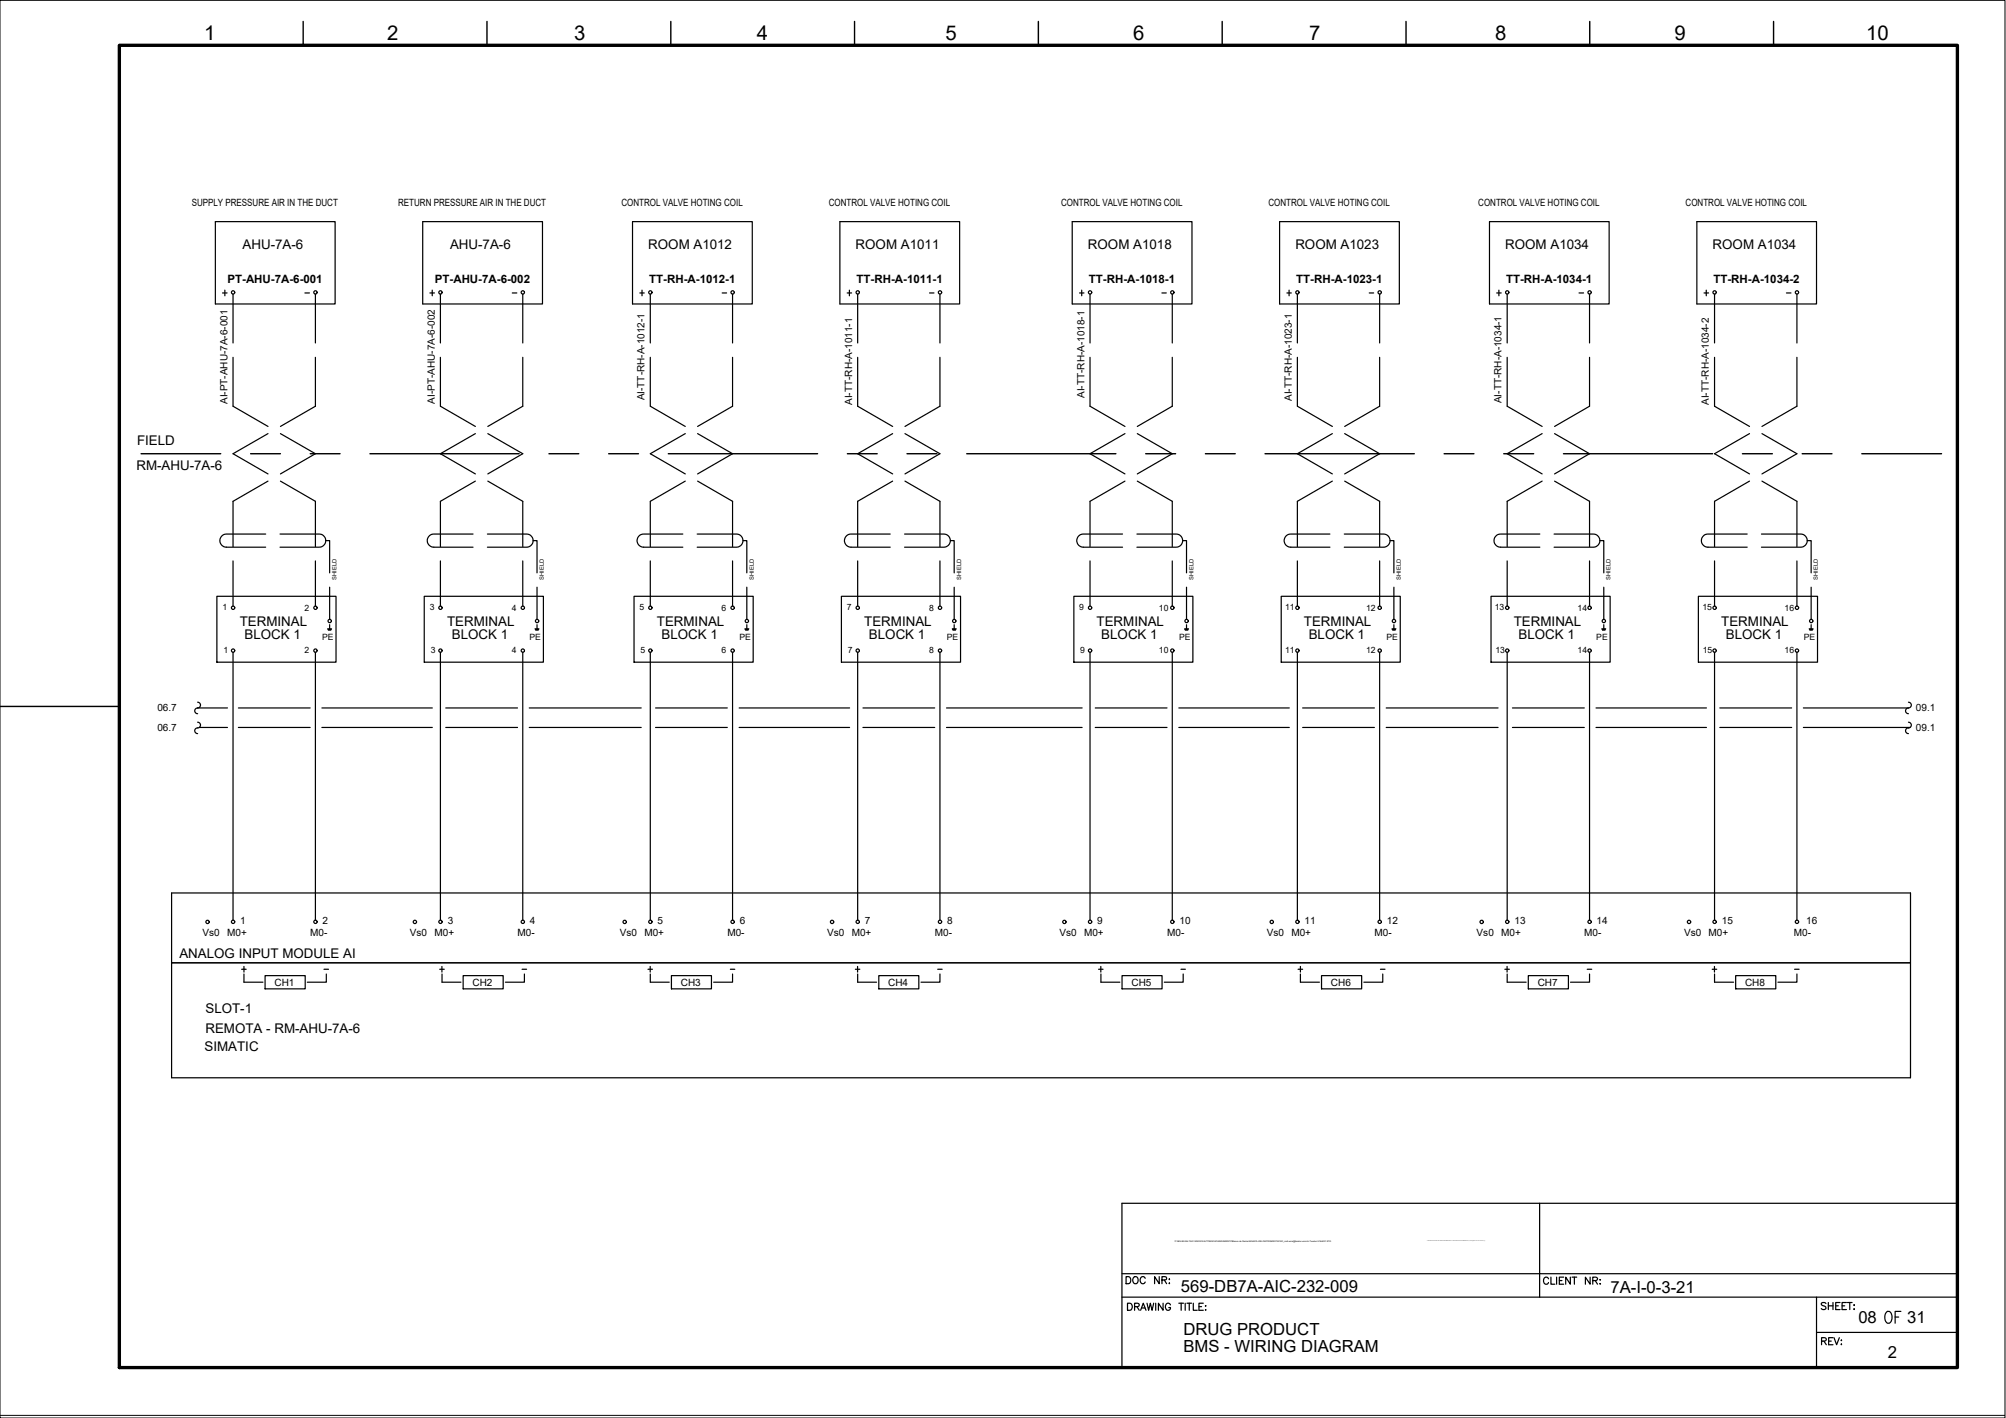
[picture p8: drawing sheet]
<svg xmlns="http://www.w3.org/2000/svg" width="420mm" height="297mm" viewBox="0 0 420 297" stroke-linecap="round" stroke-linejoin="round" font-family="sans-serif">
<defs><g id="words">
<text font-size="5.7" x="393.7" y="278.3">OF</text>
<text font-size="4.4" x="234.6" y="270.2">DOC NR:</text>
<g font-size="4.3">
<text x="42.8" y="8.4">1</text>
<text x="81.1" y="8.4">2</text>
<text x="120.3" y="8.4">3</text>
<text x="158.5" y="8.4">4</text>
<text x="198" y="8.4">5</text>
<text x="237.3" y="8.4">6</text>
<text x="274.2" y="8.4">7</text>
<text x="313.1" y="8.4">8</text>
<text x="350.8" y="8.4">9</text>
<text x="390.8" y="8.4">10</text>
</g>
<g font-size="4">
<text x="132.6" y="63.1">+</text>
<text x="176" y="63.1">+</text>
<text x="224.7" y="63.1">+</text>
<text x="312.2" y="63.1">+</text>
<text x="355.6" y="63.1">+</text>
</g>
<g font-size="3.5">
<text x="247.4" y="270.7">569-DB7A-AIC-232-009</text>
<text x="337.3" y="270.8">7A-I-0-3-21</text>
<text x="247.9" y="279.6">DRUG PRODUCT</text>
<text x="389.2" y="277.1">08</text>
<text x="399.5" y="277.1">31</text>
<text x="247.9" y="283.1">BMS - WIRING DIAGRAM</text>
<text x="395.4" y="284.5">2</text>
</g>
<g font-size="2.8">
<text x="50.8" y="52.2">AHU-7A-6</text>
<text x="94.3" y="52.2">AHU-7A-6</text>
<text x="135.8" y="52.2">ROOM A1012</text>
<text x="179.2" y="52.2">ROOM A1011</text>
<text x="227.9" y="52.2">ROOM A1018</text>
<text x="271.3" y="52.2">ROOM A1023</text>
<text x="315.3" y="52.2">ROOM A1034</text>
<text x="358.7" y="52.2">ROOM A1034</text>
<text x="28.7" y="93.3">FIELD</text>
<text x="28.6" y="98.5">RM-AHU-7A-6</text>
<text x="50.2" y="131">TERMINAL</text>
<text x="93.6" y="131">TERMINAL</text>
<text x="137.6" y="131">TERMINAL</text>
<text x="181" y="131">TERMINAL</text>
<text x="229.7" y="131">TERMINAL</text>
<text x="273.1" y="131">TERMINAL</text>
<text x="317.1" y="131">TERMINAL</text>
<text x="360.5" y="131">TERMINAL</text>
<text x="51.2" y="133.9">BLOCK 1</text>
<text x="94.6" y="133.9">BLOCK 1</text>
<text x="138.6" y="133.9">BLOCK 1</text>
<text x="182" y="133.9">BLOCK 1</text>
<text x="230.7" y="133.9">BLOCK 1</text>
<text x="274.1" y="133.9">BLOCK 1</text>
<text x="318.1" y="133.9">BLOCK 1</text>
<text x="361.5" y="133.9">BLOCK 1</text>
<text x="37.6" y="200.8">ANALOG INPUT MODULE AI</text>
<text x="43" y="212.2">SLOT-1</text>
<text x="42.8" y="220.2">SIMATIC</text>
<text x="43" y="216.3">REMOTA - RM-AHU-7A-6</text>
</g>
<g font-size="2.6">
<text x="62.8" y="62.4">-</text>
<text x="106.2" y="62.4">-</text>
<text x="149.9" y="62.4">-</text>
<text x="193.3" y="62.4">-</text>
<text x="242" y="62.4">-</text>
<text x="285.4" y="62.4">-</text>
<text x="329.5" y="62.4">-</text>
<text x="372.9" y="62.4">-</text>
<text x="66.7" y="204.3">-</text>
<text x="107.9" y="204.3">-</text>
<text x="151.7" y="204.3">-</text>
<text x="195.1" y="204.3">-</text>
<text x="246.2" y="204.3">-</text>
<text x="287.9" y="204.3">-</text>
<text x="331.3" y="204.3">-</text>
<text x="374.6" y="204.3">-</text>
</g>
<g font-size="2.4">
<text x="47.6" y="59.2">PT-AHU-7A-6-001</text>
<text x="91.1" y="59.2">PT-AHU-7A-6-002</text>
<text x="136" y="59.2">TT-RH-A-1012-1</text>
<text x="179.4" y="59.2">TT-RH-A-1011-1</text>
<text x="228.1" y="59.2">TT-RH-A-1018-1</text>
<text x="271.5" y="59.2">TT-RH-A-1023-1</text>
<text x="315.4" y="59.2">TT-RH-A-1034-1</text>
<text x="358.9" y="59.2">TT-RH-A-1034-2</text>
</g>
<g font-size="2.1">
<text x="40.2" y="43.1">SUPPLY PRESSURE AIR IN THE DUCT</text>
<text x="83.4" y="43.1">RETURN PRESSURE AIR IN THE DUCT</text>
<text x="130.2" y="43.1">CONTROL VALVE HOTING COIL</text>
<text x="173.6" y="43.1">CONTROL VALVE HOTING COIL</text>
<text x="222.2" y="43.1">CONTROL VALVE HOTING COIL</text>
<text x="265.7" y="43.1">CONTROL VALVE HOTING COIL</text>
<text x="309.6" y="43.1">CONTROL VALVE HOTING COIL</text>
<text x="353.1" y="43.1">CONTROL VALVE HOTING COIL</text>
<text x="135" y="83.9" transform="rotate(-90 135 83.9)">AI-TT-RH-A-1012-1</text>
<text x="227.1" y="83.4" transform="rotate(-90 227.1 83.4)">AI-TT-RH-A-1018-1</text>
<text x="270.6" y="84" transform="rotate(-90 270.6 84)">AI-TT-RH-A-1023-1</text>
<text x="47.6" y="84.7" transform="rotate(-90 47.6 84.7)">AI-PT-AHU-7A-6-001</text>
<text x="91.1" y="84.5" transform="rotate(-90 91.1 84.5)">AI-PT-AHU-7A-6-002</text>
<text x="178.5" y="84.8" transform="rotate(-90 178.5 84.8)">AI-TT-RH-A-1011-1</text>
<text x="314.5" y="84.5" transform="rotate(-90 314.5 84.5)">AI-TT-RH-A-1034-1</text>
<text x="357.9" y="84.8" transform="rotate(-90 357.9 84.8)">AI-TT-RH-A-1034-2</text>
<text x="33" y="148.9">06.7</text>
<text x="401.3" y="148.9">09.1</text>
<text x="33" y="153">06.7</text>
<text x="401.3" y="153">09.1</text>
<text x="42.4" y="196.1">Vs0</text>
<text x="47.6" y="196.1">M0+</text>
<text x="50.3" y="193.6">1</text>
<text x="65" y="196.1">M0-</text>
<text x="67.6" y="193.6">2</text>
<text x="85.9" y="196.1">Vs0</text>
<text x="91" y="196.1">M0+</text>
<text x="93.8" y="193.6">3</text>
<text x="108.4" y="196.1">M0-</text>
<text x="111" y="193.6">4</text>
<text x="129.8" y="196.1">Vs0</text>
<text x="135" y="196.1">M0+</text>
<text x="137.7" y="193.6">5</text>
<text x="152.4" y="196.1">M0-</text>
<text x="154.9" y="193.6">6</text>
<text x="173.2" y="196.1">Vs0</text>
<text x="178.4" y="196.1">M0+</text>
<text x="181.1" y="193.6">7</text>
<text x="195.8" y="196.1">M0-</text>
<text x="198.4" y="193.6">8</text>
<text x="221.9" y="196.1">Vs0</text>
<text x="227.1" y="196.1">M0+</text>
<text x="229.8" y="193.6">9</text>
<text x="244.5" y="196.1">M0-</text>
<text x="247" y="193.6">10</text>
<text x="265.3" y="196.1">Vs0</text>
<text x="270.5" y="196.1">M0+</text>
<text x="273.2" y="193.6">11</text>
<text x="287.9" y="196.1">M0-</text>
<text x="290.5" y="193.6">12</text>
<text x="309.3" y="196.1">Vs0</text>
<text x="314.4" y="196.1">M0+</text>
<text x="317.2" y="193.6">13</text>
<text x="331.8" y="196.1">M0-</text>
<text x="334.4" y="193.6">14</text>
<text x="352.7" y="196.1">Vs0</text>
<text x="357.9" y="196.1">M0+</text>
<text x="360.6" y="193.6">15</text>
<text x="375.8" y="196.1">M0-</text>
<text x="378.3" y="193.6">16</text>
<text x="57.5" y="206.6">CH1</text>
<text x="99" y="206.6">CH2</text>
<text x="142.6" y="206.6">CH3</text>
<text x="186" y="206.6">CH4</text>
<text x="237" y="206.6">CH5</text>
<text x="278.8" y="206.6">CH6</text>
<text x="322.1" y="206.6">CH7</text>
<text x="365.5" y="206.6">CH8</text>
</g>
<g font-size="1.8">
<text x="46.6" y="127.9">1</text>
<text x="63.8" y="127.9">2</text>
<text x="90" y="127.9">3</text>
<text x="107.2" y="127.9">4</text>
<text x="134" y="127.9">5</text>
<text x="151.2" y="127.9">6</text>
<text x="177.4" y="127.9">7</text>
<text x="194.6" y="127.9">8</text>
<text x="226.1" y="127.9">9</text>
<text x="242.7" y="127.9">10</text>
<text x="269.2" y="127.9">11</text>
<text x="286.1" y="127.9">12</text>
<text x="313.1" y="127.9">13</text>
<text x="330.4" y="127.9">14</text>
<text x="356.6" y="127.9">15</text>
<text x="373.8" y="127.9">16</text>
<text x="46.8" y="136.7">1</text>
<text x="63.8" y="136.8">2</text>
<text x="67.5" y="134.1">PE</text>
<text x="90.2" y="136.7">3</text>
<text x="107.2" y="136.8">4</text>
<text x="110.9" y="134.1">PE</text>
<text x="134.2" y="136.7">5</text>
<text x="151.2" y="136.8">6</text>
<text x="154.9" y="134.1">PE</text>
<text x="177.6" y="136.7">7</text>
<text x="194.6" y="136.8">8</text>
<text x="198.3" y="134.1">PE</text>
<text x="226.3" y="136.7">9</text>
<text x="242.7" y="136.8">10</text>
<text x="247" y="134.1">PE</text>
<text x="269.2" y="136.7">11</text>
<text x="286.1" y="136.8">12</text>
<text x="290.4" y="134.1">PE</text>
<text x="313.2" y="136.7">13</text>
<text x="330.4" y="136.8">14</text>
<text x="334.3" y="134.1">PE</text>
<text x="356.6" y="136.7">15</text>
<text x="373.8" y="136.8">16</text>
<text x="377.8" y="134.1">PE</text>
</g>
<g font-size="1.2">
<text x="70.5" y="121.4" transform="rotate(-90 70.5 121.4)">SHIELD</text>
<text x="113.9" y="121.4" transform="rotate(-90 113.9 121.4)">SHIELD</text>
<text x="157.9" y="121.4" transform="rotate(-90 157.9 121.4)">SHIELD</text>
<text x="201.3" y="121.4" transform="rotate(-90 201.3 121.4)">SHIELD</text>
<text x="250" y="121.4" transform="rotate(-90 250 121.4)">SHIELD</text>
<text x="293.4" y="121.4" transform="rotate(-90 293.4 121.4)">SHIELD</text>
<text x="337.3" y="121.4" transform="rotate(-90 337.3 121.4)">SHIELD</text>
<text x="380.8" y="121.4" transform="rotate(-90 380.8 121.4)">SHIELD</text>
</g>
<text font-size=".5" x="246.1" y="260.2">P:\569-BAXALTA\01.ENG\03.AUTOMACAO\ANDAMENTO\Banco de Dados\569-B7A-INS-INSTRUMENTACAO_moliveira@tessler-com-br-Tessler-5164457.JPG</text>
</g></defs>
<!-- layer: G-TTLB-TTLB -->
<path d="M25 9.5h385v277h-385z" fill="none" stroke="#000" stroke-width=".7"/>
<!-- layer: G-TTLB-OTLN -->
<path d="M0 296.5h419.9" fill="none" stroke="#000" stroke-width=".21"/>
<!-- layer: G-TTLB-INDX -->
<path d="M63.5 4.5v5M102 4.5v5M140.5 4.5v5M179 4.5v5M217.5 4.5v5M256 4.5v5M294.5 4.5v5M333 4.5v5M371.5 4.5v5M0 148h25" fill="none" stroke="#000" stroke-width=".3"/>
<!-- layer: LGSP IA4$0$LG_PLOT -->
<path d="M322.5 252.1v19.6M235 266.8h175M235 271.7h175M380.5 279.1h29.5M380.5 271.7v14.8M235 286.5h175" fill="none" stroke="#000" stroke-width=".25"/>
<!-- layer: LG_PLOT -->
<g fill="none" stroke="#000" stroke-width=".25">
<path d="M410 252.1h-175v34.4M236.2 273h.5a.8 .8 0 0 1 .5 .7 .8 .8 0 0 1-.5 .8h-.5zM237.6 273.7l.9-.1v-.5l-.9-.1v1.5M238.1 273.7l.5 .8M238.9 274.5l.6-1.5 .5 1.5M239.1 274h.7M240.2 273l.4 1.5 .3-1.5 .4 1.5 .3-1.5M242.1 273v1.5M243.6 273v1.5l-1-1.5v1.5M245.2 273.4a.54 .54 0 0 0-.7-.4 .54 .54 0 0 0-.4 .6 .61 .61 0 0 0 .2 .8 .61 .61 0 0 0 .8-.1l.1-.4h-.4M246.9 273h1M247.4 273v1.5"/>
<path d="M248.2 273v1.5M248.6 273h1M249.1 273v1.5M249.9 273v1.5h.9M251.1 273.7h.6M252 273h-.9v1.5h.9M252.5 273.6h.1zM252.5 274.3v.2zM324.3 267.9a.53 .53 0 0 0-.6-.4 .53 .53 0 0 0-.4 .6 .6 .6 0 0 0 .2 .8 .6 .6 0 0 0 .8-.1v-.1M324.8 267.5v1.5h.9M326 267.5v1.5M326.6 268.3h.6"/>
<path d="M327.5 267.5h-.9v1.5h.9M328.9 267.5v1.5l-1-1.5v1.5M329.3 267.5h.9M329.8 267.5v1.5M333.1 267.5v1.5l-1-1.5v1.5M333.6 268.3l.9-.1 .1-.4-.4-.3h-.6v1.5M334.1 268.3l.5 .7M335.1 268.1h.1zM335.2 268.9v.1zM382.4 273.1l-.3-.3-.6 .3 .1 .3 .8 .4v.3a.63 .63 0 0 1-.9 0M382.9 272.8v1.5M382.9 273.5h1"/>
<path d="M383.9 272.8v1.5M384.5 273.5h.5M385.4 272.8h-.9v1.5h.9M385.8 273.5h.6M386.7 272.8h-.9v1.5h.9M386.9 272.8h1M387.4 272.8v1.5M388.3 273.4h.1zM388.3 274.2h.1zM381.5 280.9l.9-.1 .1-.3-.3-.3h-.7v1.5M382 280.9l.5 .8M383 280.9h.6"/>
<path d="M383.9 280.2h-.9v1.5h.9M384.1 280.2l.6 1.5 .6-1.5M385.6 280.8h.1zM385.7 281.5v.2z"/>
</g>
<!-- layer: I_LIMIT_LINE -->
<g fill="none" stroke="#000" stroke-width=".3">
<path d="M29.5 95h16.7M52.5 95h6.2M65 95h6.2M77.5 95h31.2M115 95h6.2M127.5 95h6.2M140 95h31.2M177.5 95h6.2M190 95h6.2M202.5 95h31.2M240 95h6.2M252.5 95h6.2"/>
<path d="M265 95h31.2M302.5 95h6.2M315 95h6.2M327.5 95h31.2M365 95h6.2M377.5 95h6.2M390 95h16.7"/>
</g>
<!-- layer: 0 -->
<g fill="none" stroke="#000" stroke-width=".25">
<path d="M41.4 148.3h6.2M41.7 152.4h5.9M49.9 148.3h15.1M49.9 152.4h15.1M67.4 148.3h23.2M67.4 152.4h23.2M93.4 148.3h15M93.4 152.4h15M110.8 148.3h23.5M110.8 152.4h23.5M137.3 148.3h15M137.3 152.4h15"/>
<path d="M154.8 148.3h23.1M154.8 152.4h23.1M180.7 148.3h15.1M180.7 152.4h15.1M198.2 148.3h28.5M198.2 152.4h28.5M229.4 148.3h15M229.4 152.4h15M246.9 148.3h23.1M246.9 152.4h23.1M272.8 148.3h15.1M272.8 152.4h15.1"/>
<path d="M290.3 148.3h23.5M290.3 152.4h23.5M316.8 148.3h15M316.8 152.4h15M334.3 148.3h23.1M334.3 152.4h23.1M360.2 148.3h15.1M360.2 152.4h15.1M377.7 148.3h22M377.7 152.4h22.3M400.2 187.1v38.7"/>
</g>
<!-- layer: I_DATA -->
<g fill="none" stroke="#000" stroke-width=".25">
<path d="M45.1 46.4h25.1v17.3h-25.1zM88.5 46.4h25.1v17.3h-25.1zM132.5 46.4h25.1v17.3h-25.1zM175.9 46.4h25.1v17.3h-25.1zM224.6 46.4h25.1v17.3h-25.1zM268 46.4h25.1v17.3h-25.1zM312 46.4h25v17.3h-25zM355.4 46.4h25.1v17.3h-25.1zM46.6 61.4h1M47.1 60.8v1.2M90 61.4h1M90.5 60.8v1.2"/>
<path d="M269.5 61.4h1M270 60.8v1.2M45.4 124.9h25v13.8h-25zM68.6 131.7h.8M68.7 131.9h.7M68.8 132h.5M69 130.9v.8M88.9 124.9h24.9v13.8h-24.9zM112.1 131.7h.8M112.1 131.9h.7M112.2 132h.5M112.5 130.9v.8"/>
<path d="M132.8 124.9h25v13.8h-25zM156 131.7h.8M156.1 131.9h.7M156.2 132h.5M156.4 130.9v.8M176.2 124.9h25v13.8h-25zM199.5 131.7h.8M199.5 131.9h.7M199.6 132h.5M199.9 130.9v.8M224.9 124.9h25v13.8h-25zM248.1 131.7h.8"/>
<path d="M248.2 131.9h.7M248.3 132h.5M248.5 130.9v.8M268.4 124.9h24.9v13.8h-24.9zM291.5 131.7h.9M291.6 131.9h.7M291.7 132h.5M292 130.9v.8M312.3 124.9h24.9v13.8h-24.9zM335.5 131.7h.8M335.6 131.9h.7M335.6 132h.6"/>
<path d="M335.9 130.9v.8M355.7 124.9h25v13.8h-25zM378.9 131.7h.9M379 131.9h.7M379.1 132h.5M379.3 130.9v.8M400.2 187.1h-364.3v38.7h364.3M35.9 201.7h364.3M50.6 203h1M51.1 204v1.7h4M51.1 202.4v1.2M55.5 204.4h8.4v2.7h-8.4z"/>
<path d="M68.3 204v1.7h-3.9M92.1 203h.9M92.6 202.4v1.2M92.6 204v1.7h3.9M97 204.4h8.4v2.7h-8.4zM109.8 204v1.7h-3.9M135.7 203h1M136.2 202.4v1.2M136.2 204v1.7h4M140.6 204.4h8.4v2.7h-8.4zM153.4 204v1.7h-3.9M179.2 203h.9"/>
<path d="M179.6 202.4v1.2M179.6 204v1.7h4M184.1 204.4h8.3v2.7h-8.3zM196.9 204v1.7h-4M230.1 203h.9M230.6 202.4v1.2M230.6 204v1.7h3.9M235 204.4h8.4v2.7h-8.4zM247.8 204v1.7h-3.9M271.9 203h.9M272.4 204v1.7h4M272.4 202.4v1.2"/>
<path d="M276.8 204.4h8.4v2.7h-8.4zM289.6 204v1.7h-3.9M315.2 203h.9M315.7 202.4v1.2M315.7 204v1.7h4M320.1 204.4h8.4v2.7h-8.4zM332.9 204v1.7h-3.9M358.6 203h1M359.1 202.4v1.2M359.1 204v1.7h4M363.5 204.4h8.4v2.7h-8.4zM376.4 204v1.7h-4"/>
<circle cx="48.8" cy="61.3" r=".35"/>
<circle cx="92.3" cy="61.3" r=".35"/>
<circle cx="271.7" cy="61.3" r=".35"/>
<circle cx="48.8" cy="127.3" r=".35"/>
<circle cx="48.8" cy="136.3" r=".35"/>
<circle cx="66.1" cy="127.3" r=".35"/>
<circle cx="66.1" cy="136.3" r=".35"/>
<circle cx="69.1" cy="130.1" r=".35"/>
<circle cx="92.3" cy="136.3" r=".35"/>
<circle cx="92.3" cy="127.3" r=".35"/>
<circle cx="109.5" cy="127.3" r=".35"/>
<circle cx="109.5" cy="136.3" r=".35"/>
<circle cx="112.5" cy="130.1" r=".35"/>
<circle cx="136.2" cy="127.3" r=".35"/>
<circle cx="136.2" cy="136.3" r=".35"/>
<circle cx="153.4" cy="136.3" r=".35"/>
<circle cx="153.4" cy="127.3" r=".35"/>
<circle cx="156.4" cy="130.1" r=".35"/>
<circle cx="179.7" cy="127.3" r=".35"/>
<circle cx="179.7" cy="136.3" r=".35"/>
<circle cx="196.9" cy="136.3" r=".35"/>
<circle cx="196.9" cy="127.3" r=".35"/>
<circle cx="199.9" cy="130.1" r=".35"/>
<circle cx="228.3" cy="136.3" r=".35"/>
<circle cx="228.3" cy="127.3" r=".35"/>
<circle cx="245.5" cy="127.3" r=".35"/>
<circle cx="245.5" cy="136.3" r=".35"/>
<circle cx="248.5" cy="130.1" r=".35"/>
<circle cx="271.7" cy="127.3" r=".35"/>
<circle cx="271.7" cy="136.3" r=".35"/>
<circle cx="289" cy="127.3" r=".35"/>
<circle cx="289" cy="136.3" r=".35"/>
<circle cx="292" cy="130.1" r=".35"/>
<circle cx="315.7" cy="136.3" r=".35"/>
<circle cx="315.7" cy="127.3" r=".35"/>
<circle cx="332.9" cy="127.3" r=".35"/>
<circle cx="332.9" cy="136.3" r=".35"/>
<circle cx="335.9" cy="130.1" r=".35"/>
<circle cx="359.1" cy="127.3" r=".35"/>
<circle cx="359.1" cy="136.3" r=".35"/>
<circle cx="376.4" cy="136.3" r=".35"/>
<circle cx="376.4" cy="127.3" r=".35"/>
<circle cx="379.4" cy="130.1" r=".35"/>
<circle cx="43.5" cy="193.1" r=".35"/>
<circle cx="48.8" cy="193.1" r=".35"/>
<circle cx="66.1" cy="193.1" r=".35"/>
<circle cx="86.9" cy="193.1" r=".35"/>
<circle cx="92.3" cy="193.1" r=".35"/>
<circle cx="109.5" cy="193.1" r=".35"/>
<circle cx="130.8" cy="193.1" r=".35"/>
<circle cx="136.2" cy="193.1" r=".35"/>
<circle cx="153.4" cy="193.1" r=".35"/>
<circle cx="174.3" cy="193.1" r=".35"/>
<circle cx="179.7" cy="193.1" r=".35"/>
<circle cx="196.9" cy="193.1" r=".35"/>
<circle cx="222.9" cy="193.1" r=".35"/>
<circle cx="228.3" cy="193.1" r=".35"/>
<circle cx="245.5" cy="193.1" r=".35"/>
<circle cx="266.4" cy="193.1" r=".35"/>
<circle cx="271.7" cy="193.1" r=".35"/>
<circle cx="289" cy="193.1" r=".35"/>
<circle cx="310.3" cy="193.1" r=".35"/>
<circle cx="315.7" cy="193.1" r=".35"/>
<circle cx="332.9" cy="193.1" r=".35"/>
<circle cx="353.8" cy="193.1" r=".35"/>
<circle cx="359.1" cy="193.1" r=".35"/>
<circle cx="376.4" cy="193.1" r=".35"/>
</g>
<!-- layer: I_TABS -->
<g fill="none" stroke="#000" stroke-width=".25">
<path d="M48.8 61.6v10.2M48.8 74.9v10.2l7.3 4.2M66.1 61.6v10.2M66.1 74.9v10.2l-7.4 4.2M92.2 61.6v10.2M92.2 74.9v10.2l7.4 4.2M109.5 61.6v10.2M109.5 74.9v10.2l-7.3 4.2M136.2 61.6v10.2M136.2 74.9v10.2l7.3 4.2M153.4 61.6v10.2M153.4 74.9v10.2l-7.3 4.2"/>
<path d="M179.6 61.6v10.2M179.6 74.9v10.2l7.4 4.2M196.9 61.6v10.2M196.9 74.9v10.2l-7.4 4.2M228.3 61.6v10.2M228.3 74.9v10.2l7.3 4.2M245.5 61.6v10.2M245.5 74.9v10.2l-7.3 4.2M271.7 61.6v10.2M271.7 74.9v10.2l7.4 4.2M289 61.6v10.2M289 74.9v10.2l-7.4 4.2"/>
<path d="M315.7 61.6v10.2M315.7 74.9v10.2l7.3 4.2M332.9 61.6v10.2M332.9 74.9v10.2l-7.3 4.2M359.1 61.6v10.2M359.1 74.9v10.2l7.3 4.2M376.4 61.6v10.2M376.4 74.9v10.2l-7.4 4.2M56.1 90.8l-7.3 4.2 7.3 4.3M58.7 90.8l7.4 4.2-7.4 4.3M99.6 90.8l-7.4 4.2 7.4 4.3M102.2 90.8l7.3 4.2-7.3 4.3"/>
<path d="M143.5 90.8l-7.3 4.2 7.3 4.3M146.1 90.8l7.3 4.2-7.3 4.3M187 90.8l-7.4 4.2 7.4 4.3M189.5 90.8l7.4 4.2-7.4 4.3M235.6 90.8l-7.3 4.2 7.3 4.3M238.2 90.8l7.3 4.2-7.3 4.3M279.1 90.8l-7.4 4.2 7.4 4.3M281.6 90.8l7.4 4.2-7.4 4.3M323 90.8l-7.3 4.2 7.3 4.3M325.6 90.8l7.3 4.2-7.3 4.3M366.4 90.8l-7.3 4.2 7.3 4.3M369 90.8l7.4 4.2-7.4 4.3"/>
<path d="M48.8 117.5v9.5M55.6 111.9h-8.2a1.38 1.38 0 0 0-1.3 1.3 1.38 1.38 0 0 0 1.3 1.4h8.2M56.1 100.8l-7.3 4.2v9.5M58.7 111.9h8.1a1.38 1.38 0 0 1 1.4 1.3 1.38 1.38 0 0 1-1.4 1.4h-8.1M58.7 100.8l7.4 4.2v9.5M66.1 117.5v9.5M68.2 113.2h.8v6.8M92.2 117.5v9.5M99.1 111.9h-8.2a1.38 1.38 0 0 0-1.4 1.3 1.38 1.38 0 0 0 1.4 1.4h8.2M99.6 100.8l-7.4 4.2v9.5M102.1 111.9h8.2a1.38 1.38 0 0 1 1.4 1.3 1.38 1.38 0 0 1-1.4 1.4h-8.2M102.2 100.8l7.3 4.2v9.5"/>
<path d="M109.5 117.5v9.5M111.7 113.2h.8v6.8M136.2 117.5v9.5M143 111.9h-8.2a1.38 1.38 0 0 0-1.4 1.3 1.38 1.38 0 0 0 1.4 1.4h8.2M143.5 100.8l-7.3 4.2v9.5M146 111.9h8.2a1.38 1.38 0 0 1 1.4 1.3 1.38 1.38 0 0 1-1.4 1.4h-8.2M146.1 100.8l7.3 4.2v9.5M153.4 117.5v9.5M155.6 113.2h.8v6.8M179.6 117.5v9.5M186.5 111.9h-8.3a1.38 1.38 0 0 0-1.3 1.3 1.38 1.38 0 0 0 1.3 1.4h8.3M187 100.8l-7.4 4.2v9.5"/>
<path d="M189.5 111.9h8.2a1.38 1.38 0 0 1 1.4 1.3 1.38 1.38 0 0 1-1.4 1.4h-8.2M189.5 100.8l7.4 4.2v9.5M196.9 117.5v9.5M199.1 113.2h.8v6.8M228.3 117.5v9.5M235.1 111.9h-8.2a1.38 1.38 0 0 0-1.4 1.3 1.38 1.38 0 0 0 1.4 1.4h8.2M235.6 100.8l-7.3 4.2v9.5M238.1 111.9h8.2a1.38 1.38 0 0 1 1.4 1.3 1.38 1.38 0 0 1-1.4 1.4h-8.2M238.2 100.8l7.3 4.2v9.5M245.5 117.5v9.5M247.7 113.2h.8v6.8M271.7 117.5v9.5"/>
<path d="M278.6 111.9h-8.3a1.38 1.38 0 0 0-1.3 1.3 1.38 1.38 0 0 0 1.3 1.4h8.3M279.1 100.8l-7.4 4.2v9.5M281.6 111.9h8.2a1.38 1.38 0 0 1 1.4 1.3 1.38 1.38 0 0 1-1.4 1.4h-8.2M281.6 100.8l7.4 4.2v9.5M289 117.5v9.5M291.1 113.2h.9v6.8M315.7 117.5v9.5M322.5 111.9h-8.2a1.38 1.38 0 0 0-1.4 1.3 1.38 1.38 0 0 0 1.4 1.4h8.2M323 100.8l-7.3 4.2v9.5M325.5 111.9h8.2a1.38 1.38 0 0 1 1.4 1.3 1.38 1.38 0 0 1-1.4 1.4h-8.2M325.6 100.8l7.3 4.2v9.5M332.9 117.5v9.5"/>
<path d="M335.1 113.2h.8v6.8M359.1 117.5v9.5M366 111.9h-8.3a1.38 1.38 0 0 0-1.3 1.3 1.38 1.38 0 0 0 1.3 1.4h8.3M366.4 100.8l-7.3 4.2v9.5M368.9 111.9h8.2a1.38 1.38 0 0 1 1.4 1.3 1.38 1.38 0 0 1-1.4 1.4h-8.2M369 100.8l7.4 4.2v9.5M376.4 117.5v9.5M378.5 113.2h.8v6.8M48.8 136.6v56.2M66.1 136.6v56.2M69 123v6.8M92.2 136.6v56.2"/>
<path d="M109.5 136.6v56.2M112.5 123v6.8M136.2 136.6v56.2M153.4 136.6v56.2M156.4 123v6.8M179.6 136.6v56.2M196.9 136.6v56.2M199.9 123v6.8M228.3 136.6v56.2M245.5 136.6v56.2M248.5 123v6.8M271.7 136.6v56.2"/>
<path d="M289 136.6v56.2M292 123v6.8M315.7 136.6v56.2M332.9 136.6v56.2M335.9 123v6.8M359.1 136.6v56.2M376.4 136.6v56.2M379.3 123v6.8M41.4 147.1a.64 .64 0 0 1 .6 .8 .64 .64 0 0 1-.8 .4 .6 .6 0 0 0-.4 .7 .6 .6 0 0 0 .6 .5M41.4 151.3a.63 .63 0 0 1 .6 .7 .63 .63 0 0 1-.8 .5 .6 .6 0 0 0-.4 .7 .6 .6 0 0 0 .6 .5M399.7 147.1a.64 .64 0 0 1 .6 .8 .64 .64 0 0 1-.8 .4 .6 .6 0 0 0-.4 .7 .6 .6 0 0 0 .6 .5M399.7 151.3a.63 .63 0 0 1 .6 .7 .63 .63 0 0 1-.8 .5 .6 .6 0 0 0-.4 .7 .6 .6 0 0 0 .6 .5"/>
</g>
<!-- layer: 0 -->
<path d="M0 .1h419.9v296.9h-419.9z" fill="none" stroke="#000" stroke-width=".21"/>
<use href="#words"/>
</svg>
